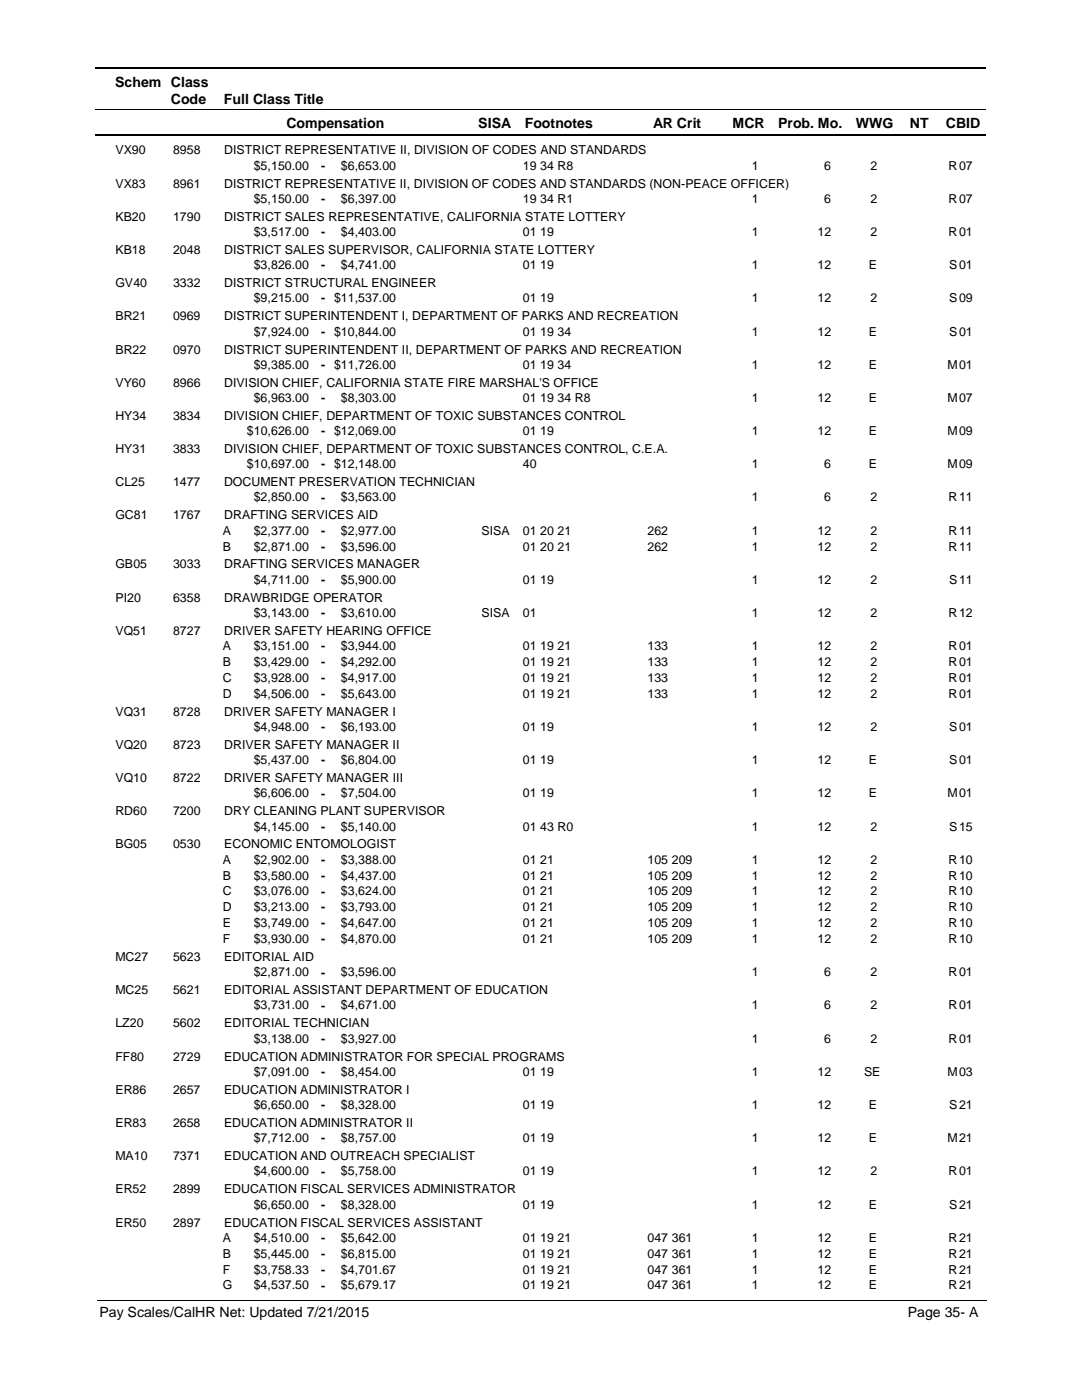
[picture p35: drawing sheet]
<svg xmlns="http://www.w3.org/2000/svg" width="216mm" height="279mm" viewBox="0 0 216 279" stroke-linecap="round" stroke-linejoin="round" font-family="sans-serif">
<defs><g id="words">
<g font-size="2.8">
<text x="23" y="17.3">Schem Class</text>
<text x="34.1" y="20.7">Code</text>
<text x="44.7" y="20.7">Full Class Title</text>
<text x="57.2" y="25.6">Compensation</text>
<text x="95.4" y="25.6">SISA</text>
<text x="104.7" y="25.6">Footnotes</text>
<text x="130.3" y="25.6">AR Crit</text>
<text x="146.2" y="25.6">MCR</text>
<text x="155.3" y="25.6">Prob. Mo.</text>
<text x="170.8" y="25.6">WWG</text>
<text x="181.5" y="25.6">NT</text>
<text x="188.7" y="25.6">CBID</text>
<text x="19.9" y="262.9">Pay Scales/CalHR Net: Updated 7/21/2015</text>
<text x="181.1" y="262.9">Page 35- A</text>
</g>
<g font-size="2.5">
<text x="23" y="30.8">VX90</text>
<text x="34.5" y="30.8">8958</text>
<text x="44.7" y="30.8">DISTRICT REPRESENTATIVE II, DIVISION OF CODES AND STANDARDS</text>
<text x="50.6" y="33.9">$5,150.00</text>
<text x="64.1" y="33.9">-</text>
<text x="68" y="33.9">$6,653.00</text>
<text x="104.3" y="33.9">19 34 R8</text>
<text x="150" y="33.9">1</text>
<text x="164.5" y="33.9">6</text>
<text x="173.7" y="33.9">2</text>
<text x="189.3" y="33.9">R</text>
<text x="191.4" y="33.9">07</text>
<text x="23" y="37.4">VX83</text>
<text x="34.5" y="37.4">8961</text>
<text x="44.7" y="37.4">DISTRICT REPRESENTATIVE II, DIVISION OF CODES AND STANDARDS (NON-PEACE OFFICER)</text>
<text x="50.6" y="40.5">$5,150.00</text>
<text x="64.1" y="40.5">-</text>
<text x="68" y="40.5">$6,397.00</text>
<text x="104.3" y="40.5">19 34 R1</text>
<text x="150" y="40.5">1</text>
<text x="164.5" y="40.5">6</text>
<text x="173.7" y="40.5">2</text>
<text x="189.3" y="40.5">R</text>
<text x="191.4" y="40.5">07</text>
<text x="23" y="44">KB20</text>
<text x="34.5" y="44">1790</text>
<text x="44.7" y="44">DISTRICT SALES REPRESENTATIVE, CALIFORNIA STATE LOTTERY</text>
<text x="50.6" y="47.1">$3,517.00</text>
<text x="64.1" y="47.1">-</text>
<text x="68" y="47.1">$4,403.00</text>
<text x="104.3" y="47.1">01 19</text>
<text x="150" y="47.1">1</text>
<text x="163.1" y="47.1">12</text>
<text x="173.7" y="47.1">2</text>
<text x="189.3" y="47.1">R</text>
<text x="191.4" y="47.1">01</text>
<text x="23" y="50.7">KB18</text>
<text x="34.5" y="50.7">2048</text>
<text x="44.7" y="50.7">DISTRICT SALES SUPERVISOR, CALIFORNIA STATE LOTTERY</text>
<text x="50.6" y="53.7">$3,826.00</text>
<text x="64.1" y="53.8">-</text>
<text x="68" y="53.7">$4,741.00</text>
<text x="104.3" y="53.7">01 19</text>
<text x="150" y="53.7">1</text>
<text x="163.1" y="53.7">12</text>
<text x="173.4" y="53.7">E</text>
<text x="189.4" y="53.7">S</text>
<text x="191.4" y="53.7">01</text>
<text x="23" y="57.3">GV40</text>
<text x="34.5" y="57.3">3332</text>
<text x="44.7" y="57.3">DISTRICT STRUCTURAL ENGINEER</text>
<text x="23" y="63.9">BR21</text>
<text x="34.5" y="63.9">0969</text>
<text x="44.7" y="63.9">DISTRICT SUPERINTENDENT I, DEPARTMENT OF PARKS AND RECREATION</text>
<text x="50.6" y="60.3">$9,215.00</text>
<text x="64.1" y="60.4">- $11,537.00</text>
<text x="104.3" y="60.3">01 19</text>
<text x="150" y="60.3">1</text>
<text x="163.1" y="60.3">12</text>
<text x="173.7" y="60.3">2</text>
<text x="189.4" y="60.3">S</text>
<text x="191.4" y="60.3">09</text>
<text x="23" y="70.5">BR22</text>
<text x="34.5" y="70.5">0970</text>
<text x="44.7" y="70.5">DISTRICT SUPERINTENDENT II, DEPARTMENT OF PARKS AND RECREATION</text>
<text x="50.6" y="67">$7,924.00</text>
<text x="64.1" y="67">- $10,844.00</text>
<text x="104.3" y="67">01 19 34</text>
<text x="150" y="67">1</text>
<text x="163.1" y="67">12</text>
<text x="173.4" y="67">E</text>
<text x="189.4" y="67">S</text>
<text x="191.4" y="67">01</text>
<text x="23" y="77.2">VY60</text>
<text x="34.5" y="77.2">8966</text>
<text x="44.7" y="77.2">DIVISION CHIEF, CALIFORNIA STATE FIRE MARSHAL'S OFFICE</text>
<text x="50.6" y="73.6">$9,385.00</text>
<text x="64.1" y="73.6">- $11,726.00</text>
<text x="104.3" y="73.6">01 19 34</text>
<text x="150" y="73.6">1</text>
<text x="163.1" y="73.6">12</text>
<text x="173.4" y="73.6">E</text>
<text x="189.1" y="73.6">M</text>
<text x="191.4" y="73.6">01</text>
<text x="23" y="83.8">HY34</text>
<text x="34.5" y="83.8">3834</text>
<text x="44.7" y="83.8">DIVISION CHIEF, DEPARTMENT OF TOXIC SUBSTANCES CONTROL</text>
<text x="50.6" y="80.2">$6,963.00</text>
<text x="64.1" y="80.2">-</text>
<text x="68" y="80.2">$8,303.00</text>
<text x="104.3" y="80.2">01 19 34 R8</text>
<text x="150" y="80.2">1</text>
<text x="163.1" y="80.2">12</text>
<text x="173.4" y="80.2">E</text>
<text x="189.1" y="80.2">M</text>
<text x="191.4" y="80.2">07</text>
<text x="49.3" y="86.8">$10,626.00</text>
<text x="64.1" y="86.9">- $12,069.00</text>
<text x="104.3" y="86.8">01 19</text>
<text x="150" y="86.8">1</text>
<text x="163.1" y="86.8">12</text>
<text x="173.4" y="86.8">E</text>
<text x="189.1" y="86.8">M</text>
<text x="191.4" y="86.8">09</text>
<text x="23" y="90.4">HY31</text>
<text x="34.5" y="90.4">3833</text>
<text x="44.7" y="90.4">DIVISION CHIEF, DEPARTMENT OF TOXIC SUBSTANCES CONTROL, C.E.A.</text>
<text x="49.3" y="93.5">$10,697.00</text>
<text x="64.1" y="93.5">- $12,148.00</text>
<text x="104.3" y="93.5">40</text>
<text x="150" y="93.5">1</text>
<text x="164.5" y="93.5">6</text>
<text x="173.4" y="93.5">E</text>
<text x="189.1" y="93.5">M</text>
<text x="191.4" y="93.5">09</text>
<text x="23" y="97">CL25</text>
<text x="34.5" y="97">1477</text>
<text x="44.7" y="97">DOCUMENT PRESERVATION TECHNICIAN</text>
<text x="50.6" y="100.1">$2,850.00</text>
<text x="64.1" y="100.1">-</text>
<text x="68" y="100.1">$3,563.00</text>
<text x="150" y="100.1">1</text>
<text x="164.5" y="100.1">6</text>
<text x="173.7" y="100.1">2</text>
<text x="189.3" y="100.1">R</text>
<text x="191.4" y="100.1">11</text>
<text x="23" y="103.7">GC81</text>
<text x="34.5" y="103.7">1767</text>
<text x="44.5" y="106.7">A</text>
<text x="44.7" y="103.7">DRAFTING SERVICES AID</text>
<text x="50.6" y="106.7">$2,377.00</text>
<text x="64.1" y="106.7">-</text>
<text x="68" y="106.7">$2,977.00</text>
<text x="96.1" y="106.7">SISA</text>
<text x="104.3" y="106.7">01 20 21</text>
<text x="129.2" y="106.7">262</text>
<text x="150" y="106.7">1</text>
<text x="163.1" y="106.7">12</text>
<text x="173.7" y="106.7">2</text>
<text x="189.3" y="106.7">R</text>
<text x="191.4" y="106.7">11</text>
<text x="23" y="113.5">GB05</text>
<text x="34.5" y="113.5">3033</text>
<text x="44.5" y="109.9">B</text>
<text x="44.7" y="113.5">DRAFTING SERVICES MANAGER</text>
<text x="50.6" y="109.9">$2,871.00</text>
<text x="64.1" y="109.9">-</text>
<text x="68" y="109.9">$3,596.00</text>
<text x="104.3" y="109.9">01 20 21</text>
<text x="129.2" y="109.9">262</text>
<text x="150" y="109.9">1</text>
<text x="163.1" y="109.9">12</text>
<text x="173.7" y="109.9">2</text>
<text x="189.3" y="109.9">R</text>
<text x="191.4" y="109.9">11</text>
<text x="50.6" y="116.5">$4,711.00</text>
<text x="64.1" y="116.5">-</text>
<text x="68" y="116.5">$5,900.00</text>
<text x="104.3" y="116.5">01 19</text>
<text x="150" y="116.5">1</text>
<text x="163.1" y="116.5">12</text>
<text x="173.7" y="116.5">2</text>
<text x="189.4" y="116.5">S</text>
<text x="191.4" y="116.5">11</text>
<text x="23" y="120.1">PI20</text>
<text x="34.5" y="120.1">6358</text>
<text x="44.7" y="120.1">DRAWBRIDGE OPERATOR</text>
<text x="50.6" y="123.1">$3,143.00</text>
<text x="64.1" y="123.1">-</text>
<text x="68" y="123.1">$3,610.00</text>
<text x="96.1" y="123.1">SISA</text>
<text x="104.3" y="123.1">01</text>
<text x="150" y="123.1">1</text>
<text x="163.1" y="123.1">12</text>
<text x="173.7" y="123.1">2</text>
<text x="189.3" y="123.1">R</text>
<text x="191.4" y="123.1">12</text>
<text x="23" y="126.7">VQ51</text>
<text x="34.5" y="126.7">8727</text>
<text x="44.5" y="129.8">A</text>
<text x="44.7" y="126.7">DRIVER SAFETY HEARING OFFICE</text>
<text x="50.6" y="129.8">$3,151.00</text>
<text x="64.1" y="129.8">-</text>
<text x="68" y="129.8">$3,944.00</text>
<text x="104.3" y="129.8">01 19 21</text>
<text x="129.2" y="129.8">133</text>
<text x="150" y="129.8">1</text>
<text x="163.1" y="129.8">12</text>
<text x="173.7" y="129.8">2</text>
<text x="189.3" y="129.8">R</text>
<text x="191.4" y="129.8">01</text>
<text x="44.5" y="132.9">B</text>
<text x="44.5" y="136.1">C</text>
<text x="50.6" y="132.9">$3,429.00</text>
<text x="50.6" y="136.1">$3,928.00</text>
<text x="64.1" y="132.9">-</text>
<text x="64.1" y="136.1">-</text>
<text x="68" y="136.1">$4,917.00</text>
<text x="68" y="132.9">$4,292.00</text>
<text x="104.3" y="136.1">01 19 21</text>
<text x="104.3" y="132.9">01 19 21</text>
<text x="129.2" y="136.1">133</text>
<text x="129.2" y="132.9">133</text>
<text x="150" y="132.9">1</text>
<text x="150" y="136.1">1</text>
<text x="163.1" y="132.9">12</text>
<text x="163.1" y="136.1">12</text>
<text x="173.7" y="136.1">2</text>
<text x="173.7" y="132.9">2</text>
<text x="189.3" y="132.9">R</text>
<text x="189.3" y="136.1">R</text>
<text x="191.4" y="132.9">01</text>
<text x="191.4" y="136.1">01</text>
<text x="23" y="142.9">VQ31</text>
<text x="34.5" y="142.9">8728</text>
<text x="44.5" y="139.3">D</text>
<text x="44.7" y="142.9">DRIVER SAFETY MANAGER I</text>
<text x="50.6" y="139.3">$4,506.00</text>
<text x="64.1" y="139.3">-</text>
<text x="68" y="139.3">$5,643.00</text>
<text x="104.3" y="139.3">01 19 21</text>
<text x="129.2" y="139.3">133</text>
<text x="150" y="139.3">1</text>
<text x="163.1" y="139.3">12</text>
<text x="173.7" y="139.3">2</text>
<text x="189.3" y="139.3">R</text>
<text x="191.4" y="139.3">01</text>
<text x="23" y="149.5">VQ20</text>
<text x="34.5" y="149.5">8723</text>
<text x="44.7" y="149.5">DRIVER SAFETY MANAGER II</text>
<text x="50.6" y="145.9">$4,948.00</text>
<text x="64.1" y="145.9">-</text>
<text x="68" y="145.9">$6,193.00</text>
<text x="104.3" y="145.9">01 19</text>
<text x="150" y="145.9">1</text>
<text x="163.1" y="145.9">12</text>
<text x="173.7" y="145.9">2</text>
<text x="189.4" y="145.9">S</text>
<text x="191.4" y="145.9">01</text>
<text x="50.6" y="152.5">$5,437.00</text>
<text x="64.1" y="152.5">-</text>
<text x="68" y="152.5">$6,804.00</text>
<text x="104.3" y="152.5">01 19</text>
<text x="150" y="152.5">1</text>
<text x="163.1" y="152.5">12</text>
<text x="173.4" y="152.5">E</text>
<text x="189.4" y="152.5">S</text>
<text x="191.4" y="152.5">01</text>
<text x="23" y="156.1">VQ10</text>
<text x="34.5" y="156.1">8722</text>
<text x="44.7" y="156.1">DRIVER SAFETY MANAGER III</text>
<text x="50.6" y="159.1">$6,606.00</text>
<text x="64.1" y="159.2">-</text>
<text x="68" y="159.1">$7,504.00</text>
<text x="104.3" y="159.1">01 19</text>
<text x="150" y="159.1">1</text>
<text x="163.1" y="159.1">12</text>
<text x="173.4" y="159.1">E</text>
<text x="189.1" y="159.1">M</text>
<text x="191.4" y="159.1">01</text>
<text x="23" y="162.7">RD60</text>
<text x="34.5" y="162.7">7200</text>
<text x="44.7" y="162.7">DRY CLEANING PLANT SUPERVISOR</text>
<text x="50.6" y="165.8">$4,145.00</text>
<text x="64.1" y="165.8">-</text>
<text x="68" y="165.8">$5,140.00</text>
<text x="104.3" y="165.8">01 43 R0</text>
<text x="150" y="165.8">1</text>
<text x="163.1" y="165.8">12</text>
<text x="173.7" y="165.8">2</text>
<text x="189.4" y="165.8">S</text>
<text x="191.4" y="165.8">15</text>
<text x="23" y="169.3">BG05</text>
<text x="34.5" y="169.3">0530</text>
<text x="44.5" y="172.4">A</text>
<text x="44.7" y="169.3">ECONOMIC ENTOMOLOGIST</text>
<text x="50.6" y="172.4">$2,902.00</text>
<text x="64.1" y="172.4">-</text>
<text x="68" y="172.4">$3,388.00</text>
<text x="104.3" y="172.4">01 21</text>
<text x="129.2" y="172.4">105 209</text>
<text x="150" y="172.4">1</text>
<text x="163.1" y="172.4">12</text>
<text x="173.7" y="172.4">2</text>
<text x="189.3" y="172.4">R</text>
<text x="191.4" y="172.4">10</text>
<text x="44.5" y="175.5">B</text>
<text x="44.5" y="178.7">C</text>
<text x="50.6" y="175.5">$3,580.00</text>
<text x="50.6" y="178.7">$3,076.00</text>
<text x="64.1" y="175.6">-</text>
<text x="64.1" y="178.7">-</text>
<text x="68" y="178.7">$3,624.00</text>
<text x="68" y="175.5">$4,437.00</text>
<text x="104.3" y="178.7">01 21</text>
<text x="104.3" y="175.5">01 21</text>
<text x="129.2" y="178.7">105 209</text>
<text x="129.2" y="175.5">105 209</text>
<text x="150" y="175.5">1</text>
<text x="150" y="178.7">1</text>
<text x="163.1" y="175.5">12</text>
<text x="163.1" y="178.7">12</text>
<text x="173.7" y="178.7">2</text>
<text x="173.7" y="175.5">2</text>
<text x="189.3" y="175.5">R</text>
<text x="189.3" y="178.7">R</text>
<text x="191.4" y="175.5">10</text>
<text x="191.4" y="178.7">10</text>
<text x="44.5" y="181.9">D</text>
<text x="44.5" y="185">E</text>
<text x="50.6" y="181.9">$3,213.00</text>
<text x="50.6" y="185">$3,749.00</text>
<text x="64.1" y="181.9">-</text>
<text x="64.1" y="185.1">-</text>
<text x="68" y="181.9">$3,793.00</text>
<text x="68" y="185">$4,647.00</text>
<text x="104.3" y="181.9">01 21</text>
<text x="104.3" y="185">01 21</text>
<text x="129.2" y="181.9">105 209</text>
<text x="129.2" y="185">105 209</text>
<text x="150" y="185">1</text>
<text x="150" y="181.9">1</text>
<text x="163.1" y="181.9">12</text>
<text x="163.1" y="185">12</text>
<text x="173.7" y="181.9">2</text>
<text x="173.7" y="185">2</text>
<text x="189.3" y="185">R</text>
<text x="189.3" y="181.9">R</text>
<text x="191.4" y="181.9">10</text>
<text x="191.4" y="185">10</text>
<text x="23" y="191.8">MC27</text>
<text x="34.5" y="191.8">5623</text>
<text x="44.5" y="188.2">F</text>
<text x="44.7" y="191.8">EDITORIAL AID</text>
<text x="50.6" y="188.2">$3,930.00</text>
<text x="64.1" y="188.3">-</text>
<text x="68" y="188.2">$4,870.00</text>
<text x="104.3" y="188.2">01 21</text>
<text x="129.2" y="188.2">105 209</text>
<text x="150" y="188.2">1</text>
<text x="163.1" y="188.2">12</text>
<text x="173.7" y="188.2">2</text>
<text x="189.3" y="188.2">R</text>
<text x="191.4" y="188.2">10</text>
<text x="50.6" y="194.9">$2,871.00</text>
<text x="64.1" y="194.9">-</text>
<text x="68" y="194.9">$3,596.00</text>
<text x="150" y="194.9">1</text>
<text x="164.5" y="194.9">6</text>
<text x="173.7" y="194.9">2</text>
<text x="189.3" y="194.9">R</text>
<text x="191.4" y="194.9">01</text>
<text x="23" y="198.4">MC25</text>
<text x="34.5" y="198.4">5621</text>
<text x="44.7" y="198.4">EDITORIAL ASSISTANT DEPARTMENT OF EDUCATION</text>
<text x="50.6" y="201.5">$3,731.00</text>
<text x="64.1" y="201.5">-</text>
<text x="68" y="201.5">$4,671.00</text>
<text x="150" y="201.5">1</text>
<text x="164.5" y="201.5">6</text>
<text x="173.7" y="201.5">2</text>
<text x="189.3" y="201.5">R</text>
<text x="191.4" y="201.5">01</text>
<text x="23" y="205">LZ20</text>
<text x="34.5" y="205">5602</text>
<text x="44.7" y="205">EDITORIAL TECHNICIAN</text>
<text x="50.6" y="208.1">$3,138.00</text>
<text x="64.1" y="208.1">-</text>
<text x="68" y="208.1">$3,927.00</text>
<text x="150" y="208.1">1</text>
<text x="164.5" y="208.1">6</text>
<text x="173.7" y="208.1">2</text>
<text x="189.3" y="208.1">R</text>
<text x="191.4" y="208.1">01</text>
<text x="23" y="211.7">FF80</text>
<text x="34.5" y="211.7">2729</text>
<text x="44.7" y="211.7">EDUCATION ADMINISTRATOR FOR SPECIAL PROGRAMS</text>
<text x="50.6" y="214.7">$7,091.00</text>
<text x="64.1" y="214.8">-</text>
<text x="68" y="214.7">$8,454.00</text>
<text x="104.3" y="214.7">01 19</text>
<text x="150" y="214.7">1</text>
<text x="163.1" y="214.7">12</text>
<text x="172.4" y="214.7">SE</text>
<text x="189.1" y="214.7">M</text>
<text x="191.4" y="214.7">03</text>
<text x="23" y="218.3">ER86</text>
<text x="34.5" y="218.3">2657</text>
<text x="44.7" y="218.3">EDUCATION ADMINISTRATOR I</text>
<text x="50.6" y="221.3">$6,650.00</text>
<text x="64.1" y="221.4">-</text>
<text x="68" y="221.3">$8,328.00</text>
<text x="104.3" y="221.3">01 19</text>
<text x="150" y="221.3">1</text>
<text x="163.1" y="221.3">12</text>
<text x="173.4" y="221.3">E</text>
<text x="189.4" y="221.3">S</text>
<text x="191.4" y="221.3">21</text>
<text x="23" y="224.9">ER83</text>
<text x="34.5" y="224.9">2658</text>
<text x="44.7" y="224.9">EDUCATION ADMINISTRATOR II</text>
<text x="50.6" y="228">$7,712.00</text>
<text x="64.1" y="228">-</text>
<text x="68" y="228">$8,757.00</text>
<text x="104.3" y="228">01 19</text>
<text x="150" y="228">1</text>
<text x="163.1" y="228">12</text>
<text x="173.4" y="228">E</text>
<text x="189.1" y="228">M</text>
<text x="191.4" y="228">21</text>
<text x="23" y="231.5">MA10</text>
<text x="34.5" y="231.5">7371</text>
<text x="44.7" y="231.5">EDUCATION AND OUTREACH SPECIALIST</text>
<text x="23" y="238.2">ER52</text>
<text x="34.5" y="238.2">2899</text>
<text x="44.7" y="238.2">EDUCATION FISCAL SERVICES ADMINISTRATOR</text>
<text x="50.6" y="234.6">$4,600.00</text>
<text x="64.1" y="234.6">-</text>
<text x="68" y="234.6">$5,758.00</text>
<text x="104.3" y="234.6">01 19</text>
<text x="150" y="234.6">1</text>
<text x="163.1" y="234.6">12</text>
<text x="173.7" y="234.6">2</text>
<text x="189.3" y="234.6">R</text>
<text x="191.4" y="234.6">01</text>
<text x="23" y="244.8">ER50</text>
<text x="34.5" y="244.8">2897</text>
<text x="44.7" y="244.8">EDUCATION FISCAL SERVICES ASSISTANT</text>
<text x="50.6" y="241.2">$6,650.00</text>
<text x="64.1" y="241.2">-</text>
<text x="68" y="241.2">$8,328.00</text>
<text x="104.3" y="241.2">01 19</text>
<text x="150" y="241.2">1</text>
<text x="163.1" y="241.2">12</text>
<text x="173.4" y="241.2">E</text>
<text x="189.4" y="241.2">S</text>
<text x="191.4" y="241.2">21</text>
<text x="44.5" y="247.8">A</text>
<text x="44.5" y="251">B</text>
<text x="50.6" y="247.8">$4,510.00</text>
<text x="50.6" y="251">$5,445.00</text>
<text x="64.1" y="247.9">-</text>
<text x="64.1" y="251">-</text>
<text x="68" y="247.8">$5,642.00</text>
<text x="68" y="251">$6,815.00</text>
<text x="104.3" y="247.8">01 19 21</text>
<text x="104.3" y="251">01 19 21</text>
<text x="129.2" y="247.8">047 361</text>
<text x="129.2" y="251">047 361</text>
<text x="150" y="247.8">1</text>
<text x="150" y="251">1</text>
<text x="163.1" y="247.8">12</text>
<text x="163.1" y="251">12</text>
<text x="173.4" y="247.8">E</text>
<text x="173.4" y="251">E</text>
<text x="189.3" y="247.8">R</text>
<text x="189.3" y="251">R</text>
<text x="191.4" y="247.8">21</text>
<text x="191.4" y="251">21</text>
<text x="44.5" y="254.2">F</text>
<text x="44.5" y="257.3">G</text>
<text x="50.6" y="254.2">$3,758.33</text>
<text x="50.6" y="257.3">$4,537.50</text>
<text x="64.1" y="254.2">-</text>
<text x="64.1" y="257.4">-</text>
<text x="68" y="254.2">$4,701.67</text>
<text x="68" y="257.3">$5,679.17</text>
<text x="104.3" y="254.2">01 19 21</text>
<text x="104.3" y="257.3">01 19 21</text>
<text x="129.2" y="254.2">047 361</text>
<text x="129.2" y="257.3">047 361</text>
<text x="150" y="254.2">1</text>
<text x="150" y="257.3">1</text>
<text x="163.1" y="254.2">12</text>
<text x="163.1" y="257.3">12</text>
<text x="173.4" y="254.2">E</text>
<text x="173.4" y="257.3">E</text>
<text x="189.3" y="254.2">R</text>
<text x="189.3" y="257.3">R</text>
<text x="191.4" y="254.2">21</text>
<text x="191.4" y="257.3">21</text>
</g>
</g></defs>
<path d="M19 13.5h177.8M19 27h177.8" fill="none" stroke="#000" stroke-width=".36"/>
<path d="M19 21.8h177.8" fill="none" stroke="#000" stroke-width=".2"/>
<g fill="#fff">
<path d="M46.9 31.2h16.3v3h-16.3z"/>
<path d="M191 31.2h4.2v3h-4.2z"/>
<path d="M46.9 37.8h16.3v3h-16.3z"/>
<path d="M191 37.8h4.2v3h-4.2z"/>
<path d="M46.9 44.5h16.3v3h-16.3z"/>
<path d="M191 44.5h4.2v3h-4.2z"/>
<path d="M46.9 51.1h16.3v3h-16.3z"/>
<path d="M191 51.1h4.2v3h-4.2z"/>
<path d="M46.9 57.7h16.3v3h-16.3z"/>
<path d="M191 57.7h4.2v3h-4.2z"/>
<path d="M46.9 64.3h16.3v3h-16.3z"/>
<path d="M191 64.3h4.2v3h-4.2z"/>
<path d="M46.9 71h16.3v3h-16.3z"/>
<path d="M191 71h4.2v3h-4.2z"/>
<path d="M46.9 77.6h16.3v3h-16.3z"/>
<path d="M191 77.6h4.2v3h-4.2z"/>
<path d="M46.9 84.2h16.3v3h-16.3z"/>
<path d="M191 84.2h4.2v3h-4.2z"/>
<path d="M46.9 90.8h16.3v3h-16.3z"/>
<path d="M191 90.8h4.2v3h-4.2z"/>
<path d="M46.9 97.5h16.3v2.9h-16.3z"/>
<path d="M191 97.5h4.2v2.9h-4.2z"/>
<path d="M46.9 104.1h16.3v3h-16.3z"/>
<path d="M191 104.1h4.2v3h-4.2z"/>
<path d="M46.9 107.3h16.3v2.9h-16.3z"/>
<path d="M191 107.3h4.2v2.9h-4.2z"/>
<path d="M46.9 113.9h16.3v3h-16.3z"/>
<path d="M191 113.9h4.2v3h-4.2z"/>
<path d="M46.9 120.5h16.3v3h-16.3z"/>
<path d="M191 120.5h4.2v3h-4.2z"/>
<path d="M46.9 127.1h16.3v3h-16.3z"/>
<path d="M191 127.1h4.2v3h-4.2z"/>
<path d="M46.9 130.3h16.3v3h-16.3z"/>
<path d="M191 130.3h4.2v3h-4.2z"/>
<path d="M46.9 133.5h16.3v2.9h-16.3z"/>
<path d="M191 133.5h4.2v2.9h-4.2z"/>
<path d="M46.9 136.6h16.3v3h-16.3z"/>
<path d="M191 136.6h4.2v3h-4.2z"/>
<path d="M46.9 143.3h16.3v2.9h-16.3z"/>
<path d="M191 143.3h4.2v2.9h-4.2z"/>
<path d="M46.9 149.9h16.3v2.9h-16.3z"/>
<path d="M191 149.9h4.2v2.9h-4.2z"/>
<path d="M46.9 156.5h16.3v3h-16.3z"/>
<path d="M191 156.5h4.2v3h-4.2z"/>
<path d="M46.9 163.1h16.3v3h-16.3z"/>
<path d="M191 163.1h4.2v3h-4.2z"/>
<path d="M46.9 169.7h16.3v3h-16.3z"/>
<path d="M191 169.7h4.2v3h-4.2z"/>
<path d="M46.9 172.9h16.3v3h-16.3z"/>
<path d="M191 172.9h4.2v3h-4.2z"/>
<path d="M46.9 176.1h16.3v2.9h-16.3z"/>
<path d="M191 176.1h4.2v2.9h-4.2z"/>
<path d="M46.9 179.3h16.3v2.9h-16.3z"/>
<path d="M191 179.3h4.2v2.9h-4.2z"/>
<path d="M46.9 182.4h16.3v3h-16.3z"/>
<path d="M191 182.4h4.2v3h-4.2z"/>
<path d="M46.9 185.6h16.3v3h-16.3z"/>
<path d="M191 185.6h4.2v3h-4.2z"/>
<path d="M46.9 192.2h16.3v3h-16.3z"/>
<path d="M191 192.2h4.2v3h-4.2z"/>
<path d="M46.9 198.8h16.3v3h-16.3z"/>
<path d="M191 198.8h4.2v3h-4.2z"/>
<path d="M46.9 205.5h16.3v2.9h-16.3z"/>
<path d="M191 205.5h4.2v2.9h-4.2z"/>
<path d="M46.9 212.1h16.3v3h-16.3z"/>
<path d="M191 212.1h4.2v3h-4.2z"/>
<path d="M46.9 218.7h16.3v3h-16.3z"/>
<path d="M191 218.7h4.2v3h-4.2z"/>
<path d="M46.9 225.3h16.3v3h-16.3z"/>
<path d="M191 225.3h4.2v3h-4.2z"/>
<path d="M46.9 232h16.3v2.9h-16.3z"/>
<path d="M191 232h4.2v2.9h-4.2z"/>
<path d="M46.9 238.6h16.3v3h-16.3z"/>
<path d="M191 238.6h4.2v3h-4.2z"/>
<path d="M46.9 245.2h16.3v3h-16.3z"/>
<path d="M191 245.2h4.2v3h-4.2z"/>
<path d="M46.9 248.4h16.3v3h-16.3z"/>
<path d="M191 248.4h4.2v3h-4.2z"/>
<path d="M46.9 251.5h16.3v3h-16.3z"/>
<path d="M191 251.5h4.2v3h-4.2z"/>
<path d="M46.9 254.7h16.3v3h-16.3z"/>
<path d="M191 254.7h4.2v3h-4.2z"/>
</g>
<path d="M19.4 259.6h177.4" fill="none" stroke="#000" stroke-width=".2"/>
<use href="#words"/>
</svg>
